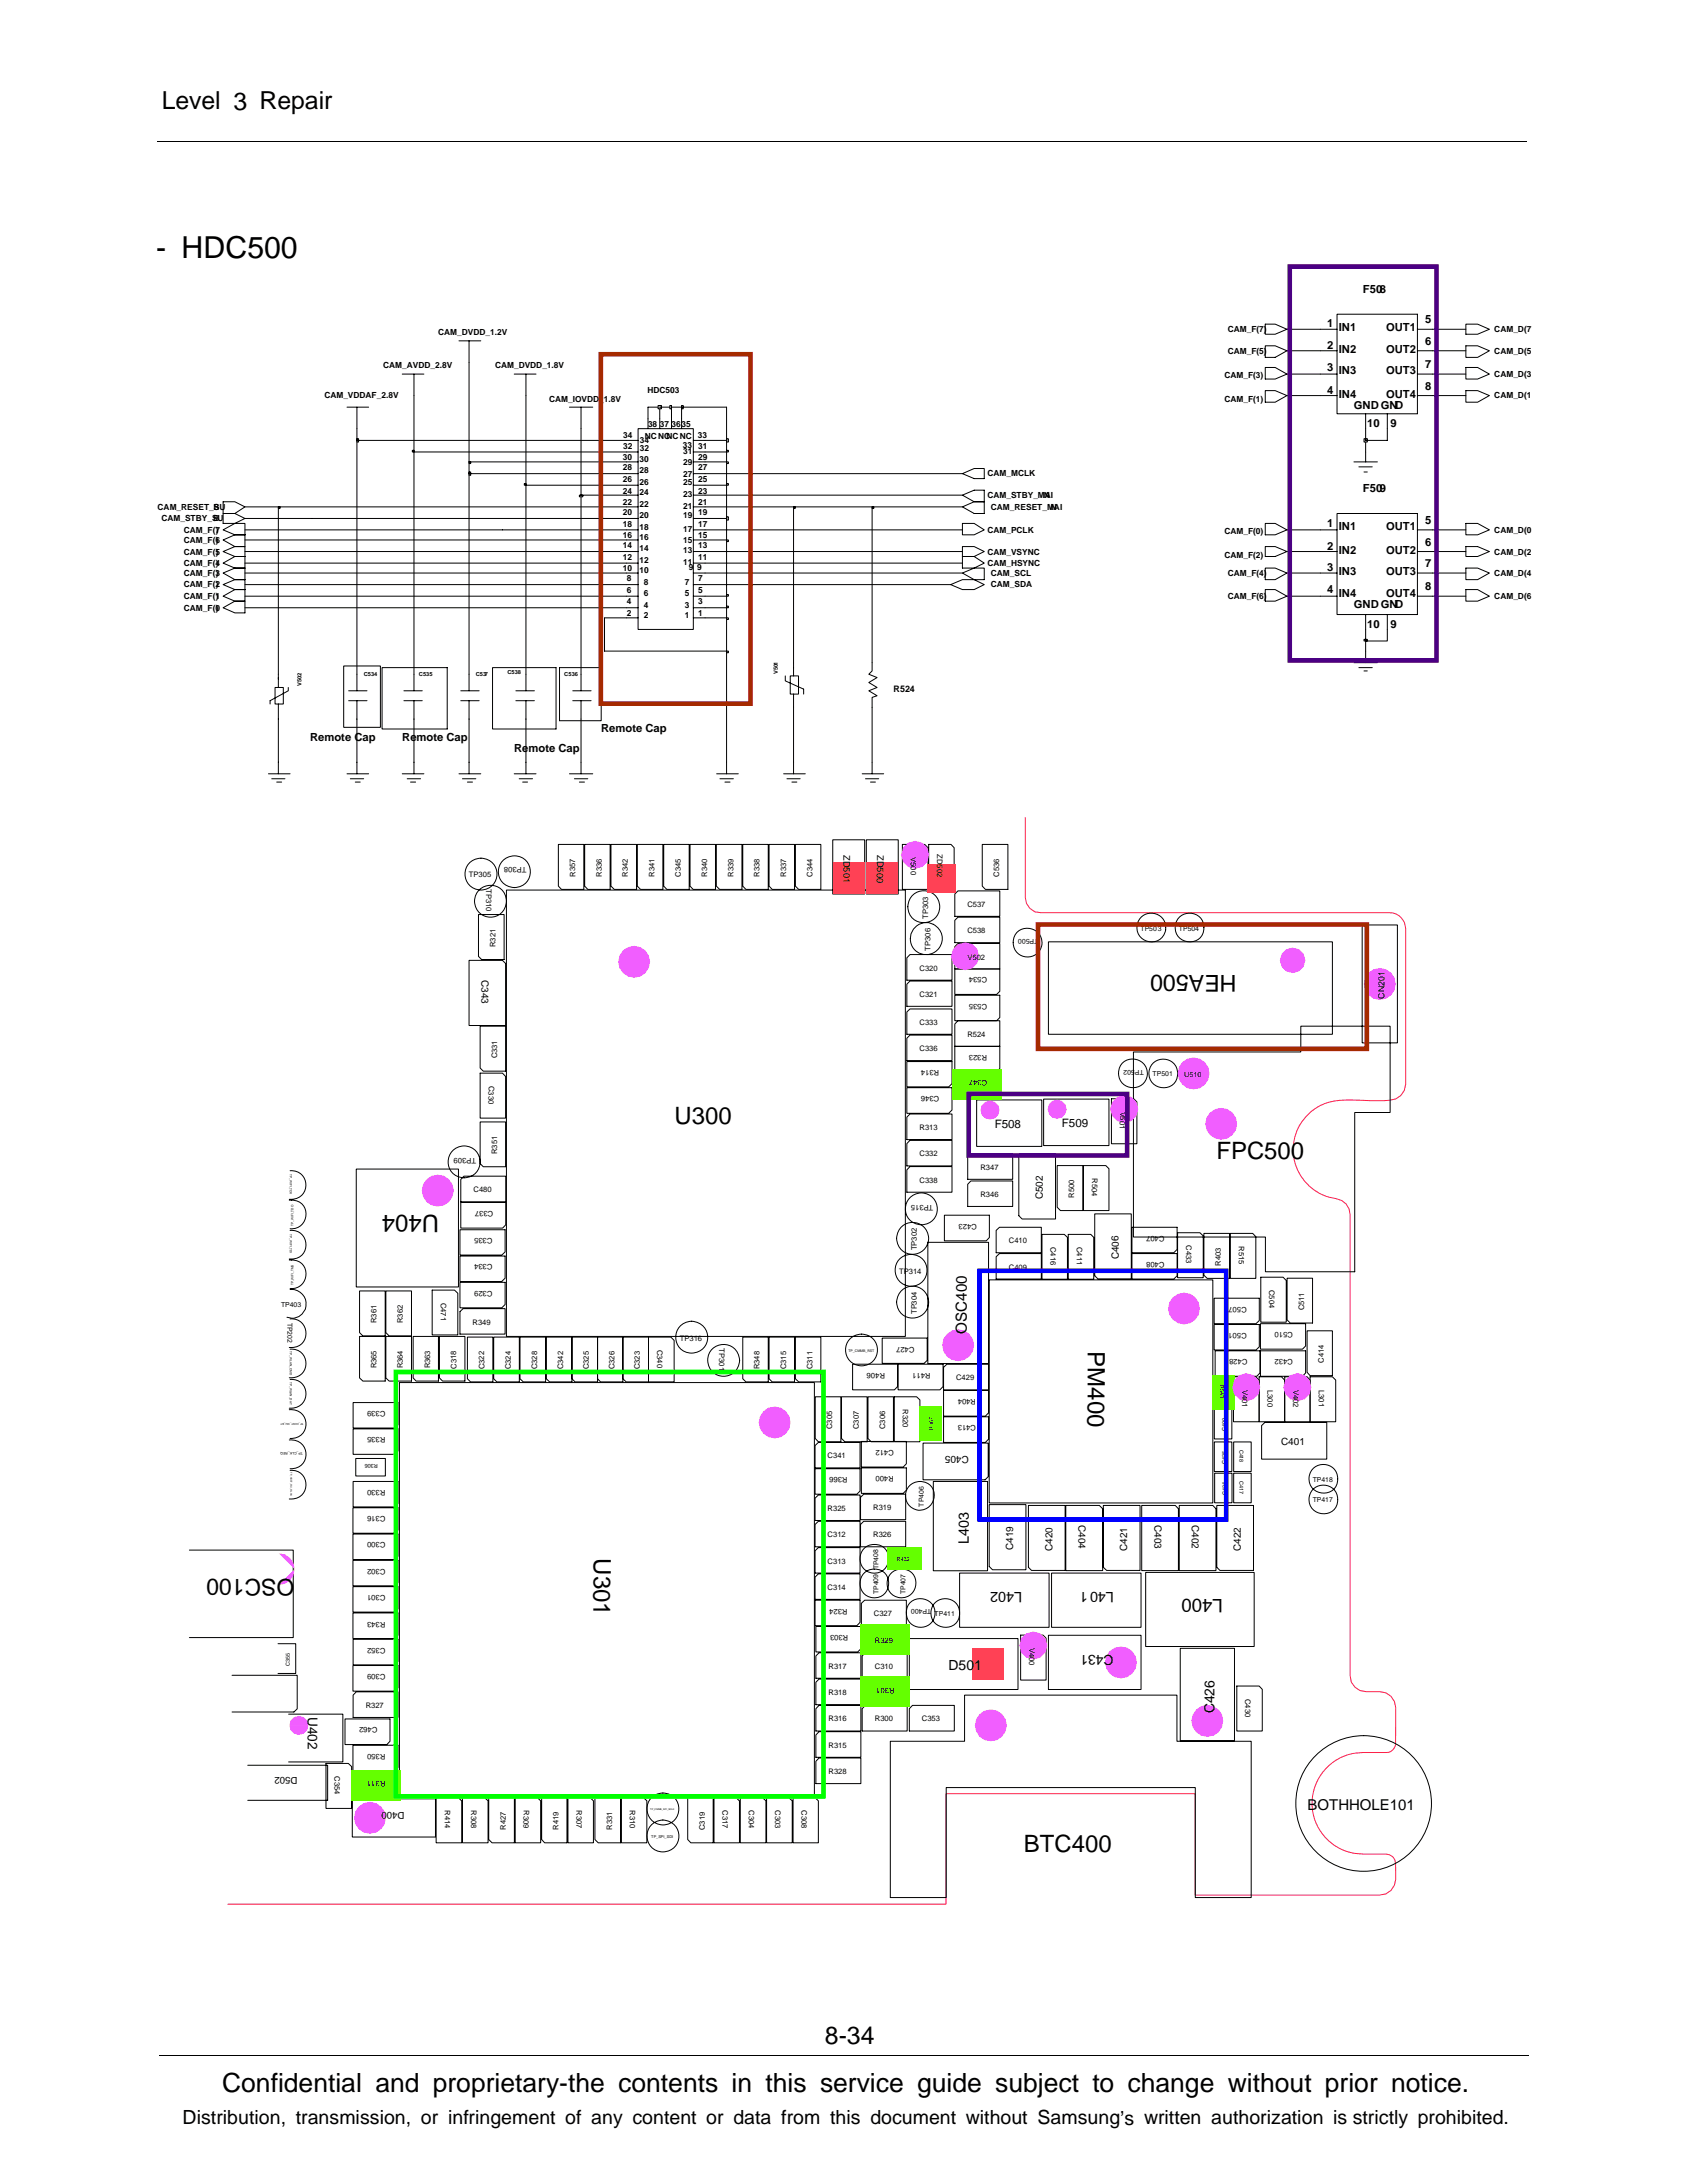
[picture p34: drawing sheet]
<svg xmlns="http://www.w3.org/2000/svg" width="216mm" height="279mm" viewBox="0 0 216 279" stroke-linecap="round" stroke-linejoin="round" font-family="sans-serif">
<defs><g id="words">
<text font-size="3.9" x="20" y="33.1">- HDC500</text>
<text font-size="3.4" x="28.4" y="267.7">Confidential and proprietary-the contents in this service guide subject to change without prior notice.</text>
<g font-size="3.2">
<text x="20.7" y="14">Level 3 Repair</text>
<text x="105.6" y="261.6">8-34</text>
</g>
<g font-size="3.1">
<text x="86.3" y="143.8">U300</text>
<text x="155.7" y="148.4">FPC500</text>
<text x="56.2" y="155.5" transform="rotate(-180 56.2 155.5)">U404</text>
<text x="139.2" y="173" transform="rotate(90 139.2 173)">PM400</text>
<text x="76" y="199.5" transform="rotate(90 76 199.5)">U301</text>
<text x="131" y="237">BTC400</text>
</g>
<text font-size="3" x="158.2" y="124.8" transform="rotate(-180 158.2 124.8)">HEA500</text>
<text font-size="2.9" x="37.7" y="202.1" transform="rotate(-180 37.7 202.1)">OSC100</text>
<text font-size="2.5" x="23.4" y="271.9">Distribution, transmission, or infringement of any content or data from this document without Samsung’s written authorization is strictly prohibited.</text>
<text font-size="2.4" x="156.5" y="204.7" transform="rotate(-180 156.5 204.7)">L400</text>
<g font-size="1.9">
<text x="123.7" y="170.7" transform="rotate(-90 123.7 170.7)">OSC400</text>
<text x="167.3" y="231.7">BOTHHOLE101</text>
</g>
<g font-size="1.8">
<text x="124" y="197.6" transform="rotate(-90 124 197.6)">L403</text>
<text x="130.8" y="203.8" transform="rotate(-180 130.8 203.8)">L402</text>
<text x="142.6" y="203.8" transform="rotate(-180 142.6 203.8)">L401</text>
<text x="121.4" y="213.7">D501</text>
<text x="142.5" y="211.8" transform="rotate(-180 142.5 211.8)">C431</text>
<text x="155.4" y="219.3" transform="rotate(-90 155.4 219.3)">C426</text>
</g>
<g font-size="1.7">
<text x="39.4" y="221" transform="rotate(90 39.4 221)">402</text>
<text x="39.4" y="219.8" transform="rotate(90 39.4 219.8)">U</text>
</g>
<g font-size="1.5">
<text x="127.3" y="144.4">F508</text>
<text x="135.9" y="144.3">F509</text>
</g>
<g font-size="1.4">
<text x="169.8" y="41.9">1</text>
<text x="174.4" y="37.5">F508</text>
<text x="182.4" y="41.4">5</text>
<text x="169.8" y="44.7">2</text>
<text x="169.8" y="47.5">3</text>
<text x="171.3" y="42.4">IN1</text>
<text x="171.3" y="45.1">IN2</text>
<text x="171.3" y="47.9">IN3</text>
<text x="177.4" y="42.4">OUT1</text>
<text x="177.4" y="45.1">OUT2</text>
<text x="177.4" y="47.9">OUT3</text>
<text x="182.4" y="44.2">6</text>
<text x="182.4" y="47.1">7</text>
<text x="169.8" y="50.4">4</text>
<text x="171.3" y="50.9">IN4</text>
<text x="173.3" y="52.4">GNDGND</text>
<text x="177.4" y="50.9">OUT4</text>
<text x="182.4" y="49.9">8</text>
<text x="175" y="54.7">10</text>
<text x="178" y="54.7">9</text>
<text x="174.4" y="63">F509</text>
<text x="169.8" y="67.4">1</text>
<text x="169.8" y="70.4">2</text>
<text x="171.3" y="67.9">IN1</text>
<text x="171.3" y="70.9">IN2</text>
<text x="177.4" y="67.9">OUT1</text>
<text x="177.4" y="70.9">OUT2</text>
<text x="182.4" y="67.1">5</text>
<text x="182.4" y="69.8">6</text>
<text x="169.8" y="73.1">3</text>
<text x="169.8" y="75.9">4</text>
<text x="171.3" y="73.6">IN3</text>
<text x="171.3" y="76.4">IN4</text>
<text x="173.3" y="77.9">GNDGND</text>
<text x="177.4" y="73.6">OUT3</text>
<text x="177.4" y="76.4">OUT4</text>
<text x="182.4" y="72.6">7</text>
<text x="182.4" y="75.6">8</text>
<text x="175" y="80.3">10</text>
<text x="178" y="80.3">9</text>
<text x="39.7" y="94.8">Remote Cap</text>
<text x="51.5" y="94.8">Remote Cap</text>
<text x="76.9" y="93.7">Remote Cap</text>
<text x="65.8" y="96.3">Remote Cap</text>
</g>
<g font-size="1.3">
<text x="61.6" y="125.4" transform="rotate(90 61.6 125.4)">C343</text>
<text x="133.5" y="153.5" transform="rotate(-90 133.5 153.5)">C502</text>
<text x="143.2" y="161.2" transform="rotate(-90 143.2 161.2)">C406</text>
<text x="164" y="185">C401</text>
<text x="124" y="186.3" transform="rotate(-180 124 186.3)">C405</text>
<text x="138" y="195.2" transform="rotate(90 138 195.2)">C404</text>
<text x="147.7" y="195.2" transform="rotate(90 147.7 195.2)">C403</text>
<text x="152.5" y="195.2" transform="rotate(90 152.5 195.2)">C402</text>
<text x="129.7" y="198.4" transform="rotate(-90 129.7 198.4)">C419</text>
<text x="134.7" y="198.5" transform="rotate(-90 134.7 198.5)">C420</text>
<text x="144.3" y="198.5" transform="rotate(-90 144.3 198.5)">C421</text>
<text x="158.8" y="198.5" transform="rotate(-90 158.8 198.5)">C422</text>
</g>
<g font-size="1.2">
<text x="108" y="109.5" transform="rotate(90 108 109.5)">ZD501</text>
<text x="112.2" y="109.5" transform="rotate(90 112.2 109.5)">ZD500</text>
<text x="38.1" y="227.5" transform="rotate(-180 38.1 227.5)">D502</text>
<text x="51.8" y="231.9" transform="rotate(-180 51.8 231.9)">D400</text>
</g>
<g font-size="1.1">
<text x="49" y="47.2">CAM_AVDD_2.8V</text>
<text x="56.1" y="42.9">CAM_DVDD_1.2V</text>
<text x="63.4" y="47.2">CAM_DVDD_1.8V</text>
<text x="157.1" y="45.3">CAM_F(5)</text>
<text x="157.1" y="42.5">CAM_F(7)</text>
<text x="191.2" y="45.3">CAM_D(5</text>
<text x="191.2" y="42.5">CAM_D(7</text>
<text x="41.5" y="51">CAM_VDDAF_2.8V</text>
<text x="70.3" y="51.4">CAM_IOVDD_1.8V</text>
<text x="82.9" y="50.3">HDC503</text>
<text x="156.7" y="51.4">CAM_F(1)</text>
<text x="156.7" y="48.4">CAM_F(3)</text>
<text x="191.2" y="51">CAM_D(1</text>
<text x="191.2" y="48.2">CAM_D(3</text>
<text x="79.7" y="58.9">30</text>
<text x="79.7" y="56">34</text>
<text x="79.7" y="57.5">32</text>
<text x="81.8" y="59.1">30</text>
<text x="81.9" y="56.6">34</text>
<text x="81.9" y="57.7">32</text>
<text x="82.5" y="56.1">NCNC</text>
<text x="82.9" y="54.7">38</text>
<text x="84.4" y="54.7">37</text>
<text x="85.3" y="56.1">NCNC</text>
<text x="85.9" y="54.7">3635</text>
<text x="87.4" y="57.3">33</text>
<text x="87.4" y="58.1">31</text>
<text x="87.4" y="59.5">29</text>
<text x="89.3" y="56">33</text>
<text x="89.4" y="57.4">31</text>
<text x="89.4" y="58.9">29</text>
<text x="20.2" y="65.2">CAM_RESET_SU</text>
<text x="27.3" y="65.2">B</text>
<text x="79.7" y="63.2">24</text>
<text x="79.7" y="64.6">22</text>
<text x="79.7" y="65.9">20</text>
<text x="79.7" y="60.2">28</text>
<text x="79.7" y="61.7">26</text>
<text x="81.8" y="63.4">24</text>
<text x="81.8" y="64.9">22</text>
<text x="81.8" y="60.6">28</text>
<text x="81.8" y="62.1">26</text>
<text x="87.4" y="63.6">23</text>
<text x="87.4" y="65.1">21</text>
<text x="87.4" y="61">27</text>
<text x="87.4" y="62.1">25</text>
<text x="89.4" y="63.2">23</text>
<text x="89.4" y="65.9">19</text>
<text x="89.4" y="64.6">21</text>
<text x="89.4" y="60.2">27</text>
<text x="89.4" y="61.7">25</text>
<text x="126.4" y="63.7">CAM_STBY_MAI</text>
<text x="126.4" y="61">CAM_MCLK</text>
<text x="126.8" y="65.2">CAM_RESET_MAI</text>
<text x="133.6" y="63.7">N</text>
<text x="134.5" y="65.2">N</text>
<text x="20.7" y="66.7">CAM_STBY_SU</text>
<text x="23.5" y="69.5">CAM_F(6</text>
<text x="23.5" y="71">CAM_F(5</text>
<text x="23.5" y="68.2">CAM_F(7</text>
<text x="27.3" y="66.7">B</text>
<text x="27.6" y="69.5">)</text>
<text x="27.6" y="71">)</text>
<text x="27.6" y="68.2">)</text>
<text x="79.7" y="67.4">18</text>
<text x="79.7" y="71.7">12</text>
<text x="79.7" y="68.9">16</text>
<text x="79.7" y="70.2">14</text>
<text x="81.8" y="66.4">20</text>
<text x="81.8" y="69.1">16</text>
<text x="81.8" y="70.6">14</text>
<text x="81.8" y="67.8">18</text>
<text x="87.4" y="66.4">19</text>
<text x="87.4" y="70.8">13</text>
<text x="87.4" y="69.5">15</text>
<text x="87.4" y="68.1">17</text>
<text x="89.4" y="71.7">11</text>
<text x="89.4" y="70.2">13</text>
<text x="89.4" y="68.9">15</text>
<text x="89.4" y="67.4">17</text>
<text x="126.4" y="71">CAM_VSYNC</text>
<text x="126.4" y="68.2">CAM_PCLK</text>
<text x="156.7" y="68.4">CAM_F(0)</text>
<text x="156.7" y="71.4">CAM_F(2)</text>
<text x="191.2" y="68.2">CAM_D(0</text>
<text x="191.2" y="71">CAM_D(2</text>
<text x="23.5" y="76.7">CAM_F(1</text>
<text x="23.5" y="75.2">CAM_F(2</text>
<text x="23.5" y="72.5">CAM_F(4</text>
<text x="23.5" y="73.7">CAM_F(3</text>
<text x="27.6" y="76.7">)</text>
<text x="27.6" y="75.2">)</text>
<text x="27.6" y="72.5">)</text>
<text x="27.6" y="73.7">)</text>
<text x="79.7" y="73.1">10</text>
<text x="80.2" y="74.4">8</text>
<text x="80.2" y="77.4">4</text>
<text x="80.2" y="75.9">6</text>
<text x="81.8" y="73.3">10</text>
<text x="81.8" y="72.1">12</text>
<text x="82.4" y="74.8">8</text>
<text x="82.4" y="77.8">4</text>
<text x="82.4" y="76.3">6</text>
<text x="87.4" y="72.3">11</text>
<text x="87.7" y="77.8">3</text>
<text x="87.7" y="76.3">5</text>
<text x="87.7" y="74.8">7</text>
<text x="88.2" y="73">9</text>
<text x="89.2" y="73">9</text>
<text x="89.4" y="77.4">3</text>
<text x="89.4" y="75.9">5</text>
<text x="89.4" y="74.4">7</text>
<text x="126.4" y="72.5">CAM_HSYNC</text>
<text x="126.8" y="75.2">CAM_SDA</text>
<text x="126.8" y="73.7">CAM_SCL</text>
<text x="157.1" y="73.7">CAM_F(4)</text>
<text x="157.1" y="76.7">CAM_F(6)</text>
<text x="191.2" y="76.7">CAM_D(6</text>
<text x="191.2" y="73.7">CAM_D(4</text>
<text x="23.5" y="78.2">CAM_F(0</text>
<text x="27.6" y="78.2">)</text>
<text x="80.2" y="78.9">2</text>
<text x="82.4" y="79.1">2</text>
<text x="87.7" y="79.1">1</text>
<text x="89.4" y="78.9">1</text>
<text x="114.4" y="88.6">R524</text>
<text x="177.2" y="127.8" transform="rotate(-90 177.2 127.8)">CN201</text>
</g>
<g font-size="1">
<text x="60" y="112.3">TP305</text>
<text x="62.2" y="113.8" transform="rotate(90 62.2 113.8)">TP310</text>
<text x="67.4" y="111" transform="rotate(-180 67.4 111)">TP308</text>
<text x="73.6" y="112.2" transform="rotate(-90 73.6 112.2)">R357</text>
<text x="77" y="112.2" transform="rotate(-90 77 112.2)">R336</text>
<text x="80.4" y="112.2" transform="rotate(-90 80.4 112.2)">R342</text>
<text x="83.8" y="112.2" transform="rotate(-90 83.8 112.2)">R341</text>
<text x="87.1" y="112.2" transform="rotate(-90 87.1 112.2)">C345</text>
<text x="90.5" y="112.2" transform="rotate(-90 90.5 112.2)">R340</text>
<text x="93.9" y="112.2" transform="rotate(-90 93.9 112.2)">R339</text>
<text x="97.2" y="112.2" transform="rotate(-90 97.2 112.2)">R338</text>
<text x="100.6" y="112.2" transform="rotate(-90 100.6 112.2)">R337</text>
<text x="104" y="112.2" transform="rotate(-90 104 112.2)">C344</text>
<text x="116.6" y="109.7" transform="rotate(90 116.6 109.7)">V500</text>
<text x="119.9" y="109.3" transform="rotate(90 119.9 109.3)">ZD502</text>
<text x="127.9" y="112.2" transform="rotate(-90 127.9 112.2)">C536</text>
<text x="118.8" y="117.6" transform="rotate(-90 118.8 117.6)">TP303</text>
<text x="123.8" y="116.1">C537</text>
<text x="123.8" y="119.4">C538</text>
<text x="63.4" y="121.2" transform="rotate(-90 63.4 121.2)">R321</text>
<text x="117.7" y="124.2">C320</text>
<text x="119.1" y="121.7" transform="rotate(-90 119.1 121.7)">TP306</text>
<text x="123.8" y="122.8">V502</text>
<text x="126.3" y="125.1" transform="rotate(-180 126.3 125.1)">C534</text>
<text x="117.7" y="127.6">C321</text>
<text x="117.7" y="131.2">C333</text>
<text x="126.3" y="128.5" transform="rotate(-180 126.3 128.5)">C535</text>
<text x="63.6" y="135.5" transform="rotate(-90 63.6 135.5)">C331</text>
<text x="117.7" y="134.5">C336</text>
<text x="120.2" y="136.9" transform="rotate(-180 120.2 136.9)">R314</text>
<text x="123.8" y="132.7">R524</text>
<text x="126.3" y="135" transform="rotate(-180 126.3 135)">R323</text>
<text x="62.5" y="139" transform="rotate(90 62.5 139)">C330</text>
<text x="120.2" y="140.3" transform="rotate(-180 120.2 140.3)">C346</text>
<text x="126.3" y="138.3" transform="rotate(-180 126.3 138.3)">C347</text>
<text x="143.3" y="142.3" transform="rotate(90 143.3 142.3)">V501</text>
<text x="60.9" y="148.2" transform="rotate(-180 60.9 148.2)">TP309</text>
<text x="63.6" y="147.7" transform="rotate(-90 63.6 147.7)">R351</text>
<text x="117.7" y="148">C332</text>
<text x="117.7" y="144.7">R313</text>
<text x="125.5" y="149.8">R347</text>
<text x="60.6" y="152.6">C480</text>
<text x="63.1" y="155" transform="rotate(-180 63.1 155)">C337</text>
<text x="117.7" y="151.4">C338</text>
<text x="119.4" y="154.2" transform="rotate(-180 119.4 154.2)">TP315</text>
<text x="125.5" y="153.2">R346</text>
<text x="137.5" y="153.3" transform="rotate(-90 137.5 153.3)">R500</text>
<text x="139.8" y="150.8" transform="rotate(90 139.8 150.8)">R504</text>
<text x="63" y="158.5" transform="rotate(-180 63 158.5)">C335</text>
<text x="63" y="161.8" transform="rotate(-180 63 161.8)">C334</text>
<text x="117.3" y="160" transform="rotate(-90 117.3 160)">TP302</text>
<text x="125" y="156.6" transform="rotate(-180 125 156.6)">C423</text>
<text x="129.1" y="159.1">C410</text>
<text x="134.4" y="159.6" transform="rotate(90 134.4 159.6)">C416</text>
<text x="137.8" y="159.6" transform="rotate(90 137.8 159.6)">C411</text>
<text x="149" y="158.2" transform="rotate(-180 149 158.2)">C407</text>
<text x="149" y="161.5" transform="rotate(-180 149 161.5)">C408</text>
<text x="151.8" y="159.4" transform="rotate(90 151.8 159.4)">C433</text>
<text x="158.5" y="159.5" transform="rotate(90 158.5 159.5)">R515</text>
<text x="56.4" y="166.7" transform="rotate(90 56.4 166.7)">C471</text>
<text x="63" y="165.2" transform="rotate(-180 63 165.2)">C329</text>
<text x="115.1" y="163">TP314</text>
<text x="129.1" y="162.5">C409</text>
<text x="156.3" y="162" transform="rotate(-90 156.3 162)">R403</text>
<text x="159.6" y="167.2" transform="rotate(-180 159.6 167.2)">C507</text>
<text x="162.4" y="165.1" transform="rotate(90 162.4 165.1)">C504</text>
<text x="166.9" y="167.7" transform="rotate(-90 166.9 167.7)">C511</text>
<text x="48.2" y="169.4" transform="rotate(-90 48.2 169.4)">R361</text>
<text x="51.6" y="169.4" transform="rotate(-90 51.6 169.4)">R362</text>
<text x="60.5" y="169.5">R349</text>
<text x="84.1" y="172.7" transform="rotate(90 84.1 172.7)">C340</text>
<text x="87" y="171.6">TP316</text>
<text x="92.1" y="172.6" transform="rotate(90 92.1 172.6)">TP301</text>
<text x="117" y="172.3" transform="rotate(-180 117 172.3)">C427</text>
<text x="117.3" y="168.2" transform="rotate(-90 117.3 168.2)">TP304</text>
<text x="159.6" y="170.6" transform="rotate(-180 159.6 170.6)">C501</text>
<text x="159.6" y="174" transform="rotate(-180 159.6 174)">C428</text>
<text x="165.5" y="170.5" transform="rotate(-180 165.5 170.5)">C510</text>
<text x="165.5" y="174" transform="rotate(-180 165.5 174)">C432</text>
<text x="48.2" y="175.2" transform="rotate(-90 48.2 175.2)">R365</text>
<text x="51.6" y="175.2" transform="rotate(-90 51.6 175.2)">R364</text>
<text x="55" y="175.2" transform="rotate(-90 55 175.2)">R363</text>
<text x="58.4" y="175.2" transform="rotate(-90 58.4 175.2)">C318</text>
<text x="62" y="175.3" transform="rotate(-90 62 175.3)">C322</text>
<text x="65.4" y="175.3" transform="rotate(-90 65.4 175.3)">C324</text>
<text x="68.7" y="175.3" transform="rotate(-90 68.7 175.3)">C328</text>
<text x="72.1" y="175.3" transform="rotate(-90 72.1 175.3)">C342</text>
<text x="75.4" y="175.3" transform="rotate(-90 75.4 175.3)">C325</text>
<text x="78.6" y="175.3" transform="rotate(-90 78.6 175.3)">C326</text>
<text x="81.9" y="175.3" transform="rotate(-90 81.9 175.3)">C323</text>
<text x="97.2" y="175.3" transform="rotate(-90 97.2 175.3)">R348</text>
<text x="100.6" y="175.3" transform="rotate(-90 100.6 175.3)">C315</text>
<text x="104" y="175.3" transform="rotate(-90 104 175.3)">C311</text>
<text x="113.3" y="175.7" transform="rotate(-180 113.3 175.7)">R406</text>
<text x="119.1" y="175.7" transform="rotate(-180 119.1 175.7)">R411</text>
<text x="122.4" y="176.7">C429</text>
<text x="124.9" y="179.1" transform="rotate(-180 124.9 179.1)">R404</text>
<text x="159" y="177.8" transform="rotate(90 159 177.8)">V401</text>
<text x="162.2" y="177.9" transform="rotate(90 162.2 177.9)">L300</text>
<text x="165.5" y="177.8" transform="rotate(90 165.5 177.8)">V402</text>
<text x="168.8" y="177.9" transform="rotate(90 168.8 177.9)">L301</text>
<text x="169.4" y="174.4" transform="rotate(-90 169.4 174.4)">C414</text>
<text x="49.3" y="180.6" transform="rotate(-180 49.3 180.6)">C339</text>
<text x="49.3" y="184" transform="rotate(-180 49.3 184)">R335</text>
<text x="106.5" y="182.9" transform="rotate(-90 106.5 182.9)">C305</text>
<text x="109.9" y="182.9" transform="rotate(-90 109.9 182.9)">C307</text>
<text x="113.3" y="182.9" transform="rotate(-90 113.3 182.9)">C306</text>
<text x="114.4" y="185.6" transform="rotate(-180 114.4 185.6)">C412</text>
<text x="115.5" y="180.4" transform="rotate(90 115.5 180.4)">R320</text>
<text x="124.9" y="182.4" transform="rotate(-180 124.9 182.4)">C413</text>
<text x="49.3" y="190.7" transform="rotate(-180 49.3 190.7)">R330</text>
<text x="105.9" y="186.7">C341</text>
<text x="108.5" y="189.1" transform="rotate(-180 108.5 189.1)">R366</text>
<text x="114.4" y="189" transform="rotate(-180 114.4 189)">R400</text>
<text x="49.3" y="197.4" transform="rotate(-180 49.3 197.4)">C300</text>
<text x="49.3" y="194.1" transform="rotate(-180 49.3 194.1)">C316</text>
<text x="105.9" y="196.8">C312</text>
<text x="105.9" y="193.4">R325</text>
<text x="111.8" y="193.3">R319</text>
<text x="111.8" y="196.8">R326</text>
<text x="49.3" y="200.8" transform="rotate(-180 49.3 200.8)">C302</text>
<text x="105.9" y="200.1">C313</text>
<text x="105.9" y="203.5">C314</text>
<text x="49.3" y="207.5" transform="rotate(-180 49.3 207.5)">R343</text>
<text x="49.3" y="204.2" transform="rotate(-180 49.3 204.2)">C301</text>
<text x="108.5" y="205.9" transform="rotate(-180 108.5 205.9)">R324</text>
<text x="108.6" y="209.3" transform="rotate(-180 108.6 209.3)">R303</text>
<text x="111.8" y="206.9">C327</text>
<text x="49.3" y="214.3" transform="rotate(-180 49.3 214.3)">C309</text>
<text x="49.3" y="210.9" transform="rotate(-180 49.3 210.9)">C352</text>
<text x="106" y="213.6">R317</text>
<text x="112" y="213.6">C310</text>
<text x="112" y="210.2">R329</text>
<text x="131.7" y="210.9" transform="rotate(90 131.7 210.9)">V400</text>
<text x="46.8" y="218.6">R327</text>
<text x="48.3" y="221.1" transform="rotate(-180 48.3 221.1)">C462</text>
<text x="106" y="220.3">R316</text>
<text x="106" y="217">R318</text>
<text x="112" y="220.3">R300</text>
<text x="114.5" y="216" transform="rotate(-180 114.5 216)">R301</text>
<text x="118" y="220.3">C353</text>
<text x="159.4" y="217.4" transform="rotate(90 159.4 217.4)">C430</text>
<text x="42.8" y="227.3" transform="rotate(90 42.8 227.3)">C354</text>
<text x="49.3" y="224.5" transform="rotate(-180 49.3 224.5)">R350</text>
<text x="49.3" y="227.9" transform="rotate(-180 49.3 227.9)">R311</text>
<text x="106" y="223.7">R315</text>
<text x="106" y="227.1">R328</text>
<text x="56.9" y="231.7" transform="rotate(90 56.9 231.7)">R414</text>
<text x="60.3" y="231.7" transform="rotate(90 60.3 231.7)">R308</text>
<text x="67" y="231.7" transform="rotate(90 67 231.7)">R309</text>
<text x="73.8" y="231.7" transform="rotate(90 73.8 231.7)">R307</text>
<text x="80.6" y="231.7" transform="rotate(90 80.6 231.7)">R310</text>
<text x="92.5" y="231.7" transform="rotate(90 92.5 231.7)">C317</text>
<text x="95.8" y="231.7" transform="rotate(90 95.8 231.7)">C304</text>
<text x="99.2" y="231.7" transform="rotate(90 99.2 231.7)">C303</text>
<text x="102.6" y="231.7" transform="rotate(90 102.6 231.7)">C308</text>
<text x="64.7" y="234.2" transform="rotate(-90 64.7 234.2)">R427</text>
<text x="71.5" y="234.2" transform="rotate(-90 71.5 234.2)">R419</text>
<text x="78.3" y="234.2" transform="rotate(-90 78.3 234.2)">R331</text>
<text x="90.2" y="234.2" transform="rotate(-90 90.2 234.2)">C319</text>
</g>
<g font-size=".9">
<text x="146" y="119.1">TP503</text>
<text x="150.9" y="119.1">TP504</text>
<text x="132.9" y="120.1" transform="rotate(-180 132.9 120.1)">TP500</text>
<text x="146.4" y="136.9" transform="rotate(-180 146.4 136.9)">TP502</text>
<text x="147.5" y="137.8">TP501</text>
<text x="151.6" y="137.8">U510</text>
<text x="36" y="167.3">TP403</text>
<text x="36.8" y="169.3" transform="rotate(90 36.8 169.3)">TP202</text>
<text x="168" y="189.7">TP418</text>
<text x="118.2" y="192.8" transform="rotate(-90 118.2 192.8)">TP406</text>
<text x="168" y="192.3">TP417</text>
<text x="112.4" y="204" transform="rotate(-90 112.4 204)">TP409 TP408</text>
<text x="115.9" y="204" transform="rotate(-90 115.9 204)">TP407</text>
<text x="119.2" y="205.9" transform="rotate(-180 119.2 205.9)">TP400</text>
<text x="119.6" y="206.8">TP411</text>
</g>
<g font-size=".7">
<text x="38.6" y="87.8" transform="rotate(-90 38.6 87.8)">V502</text>
<text x="46.5" y="86.5">C534</text>
<text x="53.6" y="86.5">C535</text>
<text x="60.9" y="86.5">C537</text>
<text x="64.9" y="86.3">C538</text>
<text x="72.2" y="86.5">C536</text>
<text x="99.5" y="86.3" transform="rotate(-90 99.5 86.3)">V501</text>
<text x="156.2" y="177.2" transform="rotate(90 156.2 177.2)">R543</text>
<text x="119.4" y="183.1" transform="rotate(-90 119.4 183.1)">R367</text>
<text x="156.9" y="183.2" transform="rotate(-90 156.9 183.2)">C400</text>
<text x="158.6" y="185.5" transform="rotate(90 158.6 185.5)">C418</text>
<text x="48.3" y="187.4" transform="rotate(-180 48.3 187.4)">R306</text>
<text x="156.9" y="187.4" transform="rotate(-90 156.9 187.4)">C425</text>
<text x="157" y="191.4" transform="rotate(-90 157 191.4)">C424</text>
<text x="158.6" y="189.5" transform="rotate(90 158.6 189.5)">C417</text>
<text x="114.8" y="199.7">R432</text>
<text x="37.1" y="213.2" transform="rotate(-90 37.1 213.2)">C355</text>
</g>
<text font-size=".5" x="83.4" y="235.2">TP_SPI_SDI</text>
<g font-size=".4">
<text x="37.1" y="150.3" transform="rotate(90 37.1 150.3)">TP_WIFI_TCK</text>
<text x="37.1" y="158" transform="rotate(90 37.1 158)">TP_WIFI_TDI</text>
<text x="37.5" y="156.9" transform="rotate(-90 37.5 156.9)">TP_WIFI_TDO</text>
<text x="37.6" y="164.5" transform="rotate(-90 37.6 164.5)">TP_WIFI_TMS</text>
<text x="37.1" y="173" transform="rotate(90 37.1 173)">TP_WLAN_CM D</text>
<text x="108.6" y="173">TP_CMMB_RST</text>
<text x="37.1" y="176.9" transform="rotate(90 37.1 176.9)">TP_WLAN_DAT</text>
<text x="38.8" y="185.9" transform="rotate(-180 38.8 185.9)">TP_CLK_REQ</text>
</g>
<g font-size=".3">
<text x="38.9" y="182.1" transform="rotate(-180 38.9 182.1)">TP_HOST_WU_BT</text>
<text x="37.2" y="188.4" transform="rotate(90 37.2 188.4)">TP_HOST_WU_WLAN</text>
<text x="83.2" y="231.6">TP_CMMB_SPI_SCLK</text>
</g>
</g></defs>
<g fill="none" stroke="#000" stroke-width=".13">
<path d="M20.2 18.1h175.3M61.2 117.1h3.3v5.7h-2.9l-.4-.4zM64.8 113.9h51.1v57.1h-51.1zM71.5 108.1h3.2v5.7h-2.8l-.4-.4zM74.8 108.1h3.3v5.7h-2.9l-.4-.4zM78.2 108.1h3.3v5.7h-2.9l-.4-.4zM81.6 108.1h3.2v5.7h-2.8l-.4-.4zM84.9 108.1h3.3v5.7h-2.9l-.4-.4zM88.3 108.1h3.3v5.7h-2.9l-.4-.4zM91.7 108.1h3.3v5.7h-2.9l-.4-.4zM95.1 108.1h3.2v5.7h-2.8l-.4-.4zM98.4 108.1h3.3v5.7h-2.9l-.4-.4z"/>
<path d="M101.8 108.1h3.3v5.7h-2.9l-.4-.4zM106.6 107.5h4.1v6.9h-4.1zM110.9 107.5h4.1v6.9h-4.1zM115.5 108.1h2.8l.5 .4v5.3h-3.3zM118.9 108.1h2.8l.4 .4v5.3h-3.2zM122.2 114.4l.4-.4h5.4v3.3h-5.8zM122.2 117.8l.4-.4h5.4v3.2h-5.8zM125.7 108.1h3.3v5.7h-2.9l-.4-.4zM174.3 118.4h4.5v15.1h-4.5zM60 122.9h4.3l.4 .4v8h-4.7zM61.4 137.4h2.9l.4 .4v5.3h-3.3zM61.4 131.3h3.3v5.8h-2.9l-.4-.4z"/>
<path d="M116.1 126l.4-.4h5.3v3.2h-5.7zM116.1 129.5l.4-.4h5.3v3.3h-5.7zM116.1 132.9l.4-.4h5.3v3.2h-5.7zM116.1 139.2h5.7v2.9l-.4 .4h-5.3zM116.1 135.9h5.7v2.8l-.4 .4h-5.3zM116.5 122.2h5.3v3.3h-5.7v-2.9zM122.2 137.2h5.8v2.8l-.4 .4h-5.4zM122.2 124h5.8v2.9l-.4 .4h-5.4zM122.2 127.4h5.8v2.8l-.4 .4h-5.4zM122.2 133.9h5.8v2.9l-.4 .4h-5.4zM122.2 121.2l.4-.4h5.4v3.2h-5.8zM122.6 130.6h5.4v3.3h-5.8v-2.8z"/>
<path d="M134.2 120.5h36.3v11.9h-36.3zM145.1 134.6h21.4v-3.3h11.4v11.1h-4.5v20.4h-11.5v-4.5h-16.8zM37 153.6a1.85 1.85 0 0 1 2.2 1.8 1.85 1.85 0 0 1-2.1 1.9M37.1 149.8a1.85 1.85 0 0 1 2 1.9 1.85 1.85 0 0 1-2.1 1.8M37.1 157.5a1.85 1.85 0 0 1 2.1 1.9 1.85 1.85 0 0 1-2.2 1.7M45.6 149.6h13.1v15.1h-13.1zM58.9 157.4h5.7v2.8l-.4 .4h-5.3zM59 153.9h5.7v2.9l-.4 .4h-5.3zM59.4 150.5h5.3v3.3h-5.7v-2.8zM61.4 143.6h3.3v5.7h-2.9l-.4-.4zM116.1 143l.4-.4h5.3v3.3h-5.7zM116.5 145.9h5.3v3.3h-5.7v-2.8z"/>
<path d="M116.5 149.3h5.3v3.3h-5.7v-2.9zM118.7 159h7.8v15.5h-7.8zM120.9 155.5h5.7v2.9l-.4 .4h-5.3zM123.8 148.1l.4-.4h5.4v3.2h-5.8zM124.2 151.2h5.4v3.2h-5.8v-2.8zM125 140.8h8.3v5.9h-8.3zM127.5 157.5l.4-.4h5.4v3.2h-5.8zM130.4 147.7h4.7v8.3h-4.3l-.4-.4zM133.4 158h2.8l.4 .4v5.3h-3.2zM133.6 140.7h8.3v5.9h-8.3zM135.3 149.2h3.3v5.7h-2.9l-.4-.4zM136.7 158h2.9l.4 .4v5.3h-3.3z"/>
<path d="M138.7 149.2h2.8l.4 .4v5.3h-3.2zM140.1 155.4h4.7v8.3h-4.3l-.4-.4zM142.2 140.6h2.9l.4 .4v5.4h-3.3zM144.9 157.1h5.7v2.8l-.4 .4h-5.3zM150.7 157.8h2.9l.4 .4v5.3h-3.3zM154.1 157.9h3.3v5.7h-2.9l-.4-.4zM157.5 157.9h2.8l.4 .4v5.3h-3.2zM37 161.3a1.85 1.85 0 0 1 2.2 1.7 1.85 1.85 0 0 1-2.1 1.9M37.1 165a1.83 1.83 0 0 1 2 2.1 1.83 1.83 0 0 1-2.4 1.5M37.1 172.7a1.85 1.85 0 0 1 2.1 1.9 1.85 1.85 0 0 1-2.2 1.7M37.1 176.6a1.86 1.86 0 0 1 2.1 1.9 1.86 1.86 0 0 1-2.2 1.7M37.1 168.8a1.85 1.85 0 0 1 2.1 1.9 1.85 1.85 0 0 1-2.2 1.8"/>
<path d="M45.2 179.5h5.7v2.9l-.4 .4h-5.3zM46 165.2h3.3v5.8h-2.9l-.4-.4zM46 171h3.3v5.8h-2.9l-.4-.4zM49.4 165.2h3.3v5.8h-2.9l-.4-.4zM49.4 171h3.3v5.8h-2.9l-.4-.4zM51.1 177h53.1v53h-53.1zM52.9 171h3.2v5.8h-2.8l-.4-.4zM55.3 165.1h2.9l.4 .4v5.4h-3.3zM56.2 171h3.3v5.8h-2.9l-.4-.4zM58.9 164.1h5.7v2.9l-.4 .4h-5.3zM58.9 160.8h5.7v2.8l-.4 .4h-5.3zM58.9 167.9l.4-.4h5.3v3.3h-5.7v-2.9"/>
<path d="M59.8 171.1h3.3v5.8h-2.9l-.4-.4zM63.2 171.1h3.3v5.8h-2.9l-.4-.4zM66.5 171.1h3.3v5.8h-2.8l-.5-.4zM69.9 171.1h3.3v5.8h-2.9l-.4-.4zM73.2 171.1h3.3v5.8h-2.9l-.4-.4zM76.5 171.1h3.2v5.8h-2.8l-.4-.4zM79.7 171.1h3.3v5.8h-2.9l-.4-.4zM83 171.1h2.9l.4 .5v5.3h-3.3zM95.1 171.1h3.2v5.8h-2.8l-.4-.4zM98.4 171.1h3.3v5.8h-2.9l-.4-.4zM101.8 171.1h3.3v5.8h-2.9l-.4-.4zM104.3 178.8h3.3v5.7h-2.9l-.4-.4z"/>
<path d="M107.7 178.8h3.3v5.7h-2.9l-.4-.4zM109.1 174.6h5.8v2.9l-.4 .4h-5.4zM111.1 178.8h3.2v5.7h-2.8l-.4-.4zM112.9 171.3h5.8v2.8l-.4 .4h-5.4zM114.4 178.8h2.9l.4 .4v5.3h-3.3zM114.9 174.6h5.8v2.9l-.4 .4h-5.4zM120.8 175l.4-.4h5.3v3.3h-5.7zM120.8 178h5.7v2.8l-.4 .5h-5.3zM126.6 163.8h28.6v28.6h-28.6zM127.5 160.8l.4-.4h5.4v3.3h-5.8zM144.9 160.4h5.7v2.9l-.4 .4h-5.3zM155.4 169.5h5.8v2.9l-.5 .4h-5.3z"/>
<path d="M155.4 166.2h5.8v2.8l-.5 .4h-5.3zM155.4 176.3h2.2v3.8h-2.2zM155.5 172.9h5.7v2.8l-.4 .4h-5.3zM157.9 176.2h2.8l.4 .4v5.4h-3.2zM161.1 176.2h2.9l.4 .4v5.4h-3.3zM161.3 172.9h5.8v2.8l-.4 .4h-5.4zM161.3 169.4h5.8v2.9l-.4 .4h-5.4zM161.4 163.5h2.8l.4 .4v5.3h-3.2zM164.4 176.2h2.9l.4 .4v5.4h-3.3zM164.7 163.6h3.3v5.7h-2.9l-.4-.4zM167.3 170.3h3.2v5.8h-2.8l-.4-.5zM167.7 176.2h2.8l.4 .4v5.4h-3.2z"/>
<path d="M24.2 198.4h13.3v11.2h-13.3M37 184.3a1.86 1.86 0 0 1 2.2 1.8 1.86 1.86 0 0 1-2.1 1.9M37 180.4a1.86 1.86 0 0 1 2.2 1.8 1.86 1.86 0 0 1-2.1 1.9M37.1 188.2a1.85 1.85 0 0 1 2.1 1.9 1.85 1.85 0 0 1-2.2 1.8M45.2 196.3h5.7v2.9l-.4 .4h-5.3zM45.2 199.7h5.7v2.9l-.4 .4h-5.3zM45.2 193h5.7v2.8l-.4 .4h-5.3zM45.2 189.6h5.7v2.8l-.4 .5h-5.3zM45.2 182.9h5.7v2.8l-.4 .4h-5.3zM45.5 186.7h3.8v2.2h-3.8zM104.3 195.1l.4-.4h5.4v3.3h-5.8zM104.3 198.5l.4-.4h5.4v3.2h-5.8z"/>
<path d="M104.3 185l.4-.4h5.4v3.3h-5.8zM104.3 191.7l.4-.4h5.4v3.3h-5.8zM104.3 188h5.8v2.8l-.4 .4h-5.4zM110.1 191.6l.4-.4h5.4v3.3h-5.8zM110.1 195.1l.4-.4h5.4v3.3h-5.8zM110.2 184.5h5.8v2.8l-.4 .5h-5.4zM110.2 187.9h5.8v2.8l-.4 .4h-5.4zM113.8 198.3h3.8v2.2h-3.8zM116.5 190.1a1.83 1.83 0 0 1 2.9 .6 1.83 1.83 0 0 1-1.5 2.6 1.83 1.83 0 0 1-2-2.3l.2-.5zM117.9 180.3h2.3v3.7h-2.3zM118.1 184.7h8.4v4.3l-.4 .4h-8zM119.4 189.6h7v11.4h-7z"/>
<path d="M120.8 181.3h5.7v2.9l-.4 .4h-5.3zM126.6 192.6h4.7v8.3h-4.3l-.4-.4zM131.6 192.7h4.7v8.3h-4.3l-.4-.4zM136.4 192.7h4.3l.4 .4v7.9h-4.7zM141.2 192.7h4.7v8.3h-4.3l-.4-.4zM146.1 192.7h4.3l.4 .4v7.9h-4.7zM150.9 192.7h4.3l.4 .4v7.9h-4.7zM155.4 180.4h2.2v3.8h-2.2zM155.4 184.6h2.2v3.7h-2.2zM155.4 188.6h2.3v3.7h-2.3zM157.9 188.6h2.2v3.7h-2.2zM157.9 184.6h2.2v3.7h-2.2z"/>
<path d="M161.5 182.5l.4-.4h7.9v4.7h-8.3zM29.7 214.4h8.3v4.3l-.4 .4h-7.9M35.6 210.4h2.2v3.8h-2.2M36.9 219.4h7v6.1h-7M45.2 203.1h5.7v2.8l-.4 .4h-5.3zM45.2 213.2h5.7v2.8l-.4 .5h-5.3zM45.2 206.4h5.7v2.9l-.4 .4h-5.3zM45.2 209.8h5.7v2.9l-.4 .4h-5.3zM45.6 216.5h5.3v3.3h-5.7v-2.8zM104.3 201.8l.4-.4h5.4v3.3h-5.8zM104.3 204.8h5.8v2.8l-.4 .5h-5.4zM104.4 208.2h5.8v2.8l-.4 .4h-5.4z"/>
<path d="M104.4 211.9l.4-.4h5.4v3.3h-5.8zM104.8 218.3h5.4v3.3h-5.8v-2.9zM104.8 214.9h5.4v3.3h-5.8v-2.9zM110.2 205.2l.5-.4h5.3v3.3h-5.8zM110.3 211.9l.4-.4h5.4v3.3h-5.8zM110.3 214.9h5.8v2.9l-.4 .4h-5.4zM110.3 208.6l.4-.4h5.4v3.2h-5.8zM110.7 218.3h5.4v3.3h-5.8v-2.9zM114.1 201.3a1.85 1.85 0 0 1 3 .8 1.85 1.85 0 0 1-1.9 2.4 1.85 1.85 0 0 1-1.4-2.8zM116.4 209.7h13.9v6.5h-13.9zM116.8 218.3h5.3v3.3h-5.7v-2.9zM122.8 201.3h11.5v7h-11.5z"/>
<path d="M130.6 209.3h2.9l.4 .4v5.3h-3.3zM134.2 209.3h11.8v6.9h-11.8zM134.6 201.3h11.4v7h-11.4zM146.6 201.3h13.9v9.4h-13.9zM151 211h7v11.8h-7zM158.3 215.8h2.8l.4 .4v5.4h-3.2zM160.4 201h-4.3l-.4-.4v-7.9h4.7v8.3M31.7 225.9h10.2v4.5h-10.2M41.7 225.7h2.9l.4 .4v5.4h-3.3zM44.2 220h5.7v2.9l-.4 .4h-5.3zM45.1 230.2h10.6v4.9h-10.6zM45.2 223.4h5.7v2.8l-.4 .5h-5.3z"/>
<path d="M45.2 226.8h5.7v2.9l-.4 .4h-5.3zM55.8 230.1h2.9l.4 .4v5.4h-3.3zM59.2 230.1h2.8l.5 .4v5.4h-3.3zM62.5 230.1h3.3v5.8h-2.8l-.5-.5zM65.9 230.1h2.9l.4 .4v5.4h-3.3zM69.3 230.1h3.3v5.8h-2.9l-.4-.5zM72.7 230.1h2.8l.4 .4v5.4h-3.2zM76.1 230.1h3.3v5.8h-2.8l-.5-.5zM79.5 230.1h2.9l.4 .4v5.4h-3.3zM88 230.1h3.3v5.8h-2.9l-.4-.5zM91.4 230.1h2.8l.4 .4v5.4h-3.2zM94.7 230.1h2.9l.4 .4v5.4h-3.3z"/>
<path d="M98.1 230.1h2.9l.4 .4v5.4h-3.3zM101.5 230.1h2.8l.4 .4v5.4h-3.2zM104.8 221.6h5.4v3.3h-5.8v-2.8zM104.8 225h5.4v3.3h-5.8v-2.9zM113.9 222.9h9.5v-5.9h27.2v5.9h9.5v20h-7.1v-14.1h-31.9v14.1h-7.2zM20.4 263h175.3"/>
<circle cx="61.6" cy="111.9" r="2.05"/>
<circle cx="62.8" cy="115.4" r="2.04"/>
<circle cx="65.8" cy="111.6" r="2.04"/>
<circle cx="118.2" cy="116" r="2.04"/>
<circle cx="147.3" cy="118.7" r="1.84"/>
<circle cx="152.2" cy="118.7" r="1.84"/>
<circle cx="118.5" cy="120.1" r="2.04"/>
<circle cx="131.5" cy="120.6" r="1.84"/>
<circle cx="145" cy="137.4" r="1.84"/>
<circle cx="148.9" cy="137.4" r="1.84"/>
<circle cx="152.8" cy="137.4" r="1.84"/>
<circle cx="59.4" cy="148.7" r="2.04"/>
<circle cx="116.8" cy="158.5" r="2.05"/>
<circle cx="117.9" cy="154.7" r="2.04"/>
<circle cx="88.5" cy="171.2" r="2.05"/>
<circle cx="92.6" cy="174.1" r="2.05"/>
<circle cx="110.3" cy="172.8" r="2.04"/>
<circle cx="116.6" cy="162.6" r="2.04"/>
<circle cx="116.8" cy="166.7" r="2.04"/>
<circle cx="111.9" cy="199.5" r="1.84"/>
<circle cx="169.4" cy="191.9" r="1.84"/>
<circle cx="169.4" cy="189.3" r="1.84"/>
<circle cx="111.9" cy="202.7" r="1.84"/>
<circle cx="117.8" cy="206.4" r="1.84"/>
<circle cx="121" cy="206.4" r="1.84"/>
<circle cx="84.8" cy="231.5" r="2.04"/>
<circle cx="84.9" cy="235" r="2.05"/>
<circle cx="174.5" cy="230.8" r="8.7"/>
</g>
<path d="M131.2 104.6v10.3a1.95 1.95 0 0 0 2 1.9h44.6a2.06 2.06 0 0 1 2.1 2.1v19.9a2.1 2.1 0 0 1-2.1 2h-3.3a13.3 13.3 0 0 0-5 .5 6.3 6.3 0 0 0-3.9 6.6 6.3 6.3 0 0 0 5.4 5.5 2.04 2.04 0 0 1 1.8 2v59.1a2.02 2.02 0 0 0 2 2h1.8a2.06 2.06 0 0 1 2 2.1v4.5a1.19 1.19 0 0 1-1.2 1.2h-3a6.5 6.5 0 0 0-6.5 6.5 6.5 6.5 0 0 0 6.5 6.5h3a1.19 1.19 0 0 1 1.2 1.2v2a2.06 2.06 0 0 1-2 2h-23.6v-12.9h-31.9v14.1h-91.9" fill="none" stroke="#ff1e46" stroke-width=".13"/>
<circle cx="126.8" cy="220.8" r="2.05" fill="#f15eff"/>
<path d="M121.9 136.9h6.4v3.9h-6.4z" fill="#64ff00"/>
<g fill="#f15eff">
<circle cx="154.5" cy="220.3" r="2.04"/>
<circle cx="143.5" cy="212.8" r="2.04"/>
<circle cx="176.6" cy="125.9" r="2.04"/>
<circle cx="47.3" cy="232.7" r="2.04"/>
</g>
<path d="M124.4 210.9h4v4.1h-4z" fill="#ff4155"/>
<g fill="#f15eff">
<path d="M35.7 202.9l2-2.1a1.99 1.99 0 0 1-2 2.1z"/>
<path d="M35.7 198.8a2.02 2.02 0 0 1 2 2z"/>
<circle cx="126.7" cy="142.1" r="1.22"/>
<circle cx="135.3" cy="142" r="1.24"/>
<circle cx="156.3" cy="143.8" r="2.04"/>
<circle cx="165.4" cy="122.9" r="1.64"/>
<circle cx="122.6" cy="172.2" r="2.05"/>
<circle cx="151.5" cy="167.5" r="2.03"/>
</g>
<g fill="#64ff00">
<path d="M110 214.6h6.4v3.9h-6.4z"/>
<path d="M44.9 226.5h6.3v3.9h-6.3z"/>
<path d="M110 207.9h6.4v3.9h-6.4z"/>
<path d="M117.6 180h2.9v4.4h-2.9z"/>
<path d="M113.5 198h4.4v2.8h-4.4z"/>
<path d="M155.1 176h2.9v4.4h-2.9z"/>
</g>
<g fill="#f15eff">
<path d="M37 220.8h2.5a1.23 1.23 0 0 1-1.3 1.3 1.23 1.23 0 0 1-1.2-1.3z"/>
<path d="M37.2 220.2a1.23 1.23 0 0 1 1.4-.6 1.23 1.23 0 0 1 .9 1.2h-2.5z"/>
<circle cx="81.2" cy="123.1" r="2.04"/>
<circle cx="99.1" cy="182" r="2.04"/>
<circle cx="56" cy="152.4" r="2.05"/>
<circle cx="152.8" cy="137.4" r="2.04"/>
<circle cx="132.3" cy="210.6" r="1.8"/>
<circle cx="159.5" cy="177.5" r="1.79"/>
<circle cx="166" cy="177.5" r="1.79"/>
<circle cx="117.1" cy="109.4" r="1.79"/>
<circle cx="143.9" cy="141.9" r="1.8"/>
<circle cx="123.5" cy="122.4" r="1.79"/>
</g>
<g fill="#ff4155">
<path d="M110.9 110.3h4.1v4.1h-4.1z"/>
<path d="M106.6 110.3h4.1v4.1h-4.1z"/>
<path d="M118.7 110.7h3.6v3.6h-3.6z"/>
</g>
<g fill="none" stroke="#000" stroke-width=".13">
<path d="M44.4 52.1h2.8M45.7 56.4v32M45.7 52.1v2.8M51.5 47.9h2.8M53 47.9v2.7M53 57.8v30.6M58.7 43.6h2.8M60 43.6v2.8M65.8 47.9h2.8M67.3 47.9v2.7M72.9 52.1h3M74.4 52.1v2.8"/>
<path d="M80.2 59.1h1.5M80.2 57.8h1.5M80.2 56.4h1.5M81.7 54.9h7v25.7h-7zM82.9 53.6v1.3M84.4 53.6v1.3M85.9 53.6v1.3M87.2 53.6v1.3M88.7 59.1h1.5M88.7 57.8h1.5M88.7 56.4h1.5M161.9 41.5h1.3l1.5 .6-1.5 .7h-1.3z"/>
<path d="M161.9 50h1.3l1.5 .6-1.5 .9h-1.3zM161.9 47h1.3l1.5 .9-1.5 .6h-1.3zM161.9 44.3h1.3l1.5 .6-1.5 .8h-1.3zM169 47.9h2.1M169 42.1h2.1M169 50.6h2.1M169 44.9h2.1M171.1 40.2h10.3v12.8h-10.3zM173.3 59.1h3M173.9 59.8h1.7M174.8 53v1.9M174.8 57.8v1.3"/>
<path d="M177.5 53v1.9M181.4 47.9h1.9M181.4 42.1h1.9M181.4 50.6h1.9M181.4 44.9h1.9M187.6 44.3h1.5l1.5 .6-1.5 .8h-1.5zM187.6 41.5h1.5l1.5 .6-1.5 .7h-1.5zM187.6 47h1.5l1.5 .9-1.5 .6h-1.5zM187.6 50h1.5l1.5 .6-1.5 .9h-1.5zM28.6 67.8l1.5-.8h1.2v1.5h-1.2zM28.6 77.8l1.5-.9h1.2v1.5h-1.2zM28.6 72.1l1.5-.9h1.2v1.5h-1.2z"/>
<path d="M28.6 76.3l1.5-.8h1.2v1.4h-1.2zM28.6 70.6l1.5-.6h1.2v1.2h-1.2zM28.6 69.1l1.5-.6h1.2v1.5h-1.2zM28.6 74.8l1.5-.6h1.2v1.3h-1.2zM28.6 73.3l1.5-.6h1.2v1.5h-1.2zM28.6 64.2h1.5l1.2 .7-1.2 .8h-1.5zM28.6 65.7h1.5l1.2 .7-1.2 .6h-1.5zM35.6 64.9v23.1M60 60.6v27.8M67.3 62.1v26.3M74.4 63.4v25M77.4 79.1v4.2h15.6v15.7"/>
<path d="M80.2 63.4h1.5M80.2 72.1h1.5M80.2 62.1h1.5M80.2 64.9h1.5M80.2 67.8h1.5M80.2 66.4h1.5M80.2 73.3h1.5M80.2 60.6h1.5M80.2 70.6h1.5M80.2 79.1h1.5M80.2 77.8h1.5M80.2 74.8h1.5"/>
<path d="M80.2 76.3h1.5M80.2 69.1h1.5M88.7 63.4h1.5M88.7 72.1h1.5M88.7 62.1h1.5M88.7 64.9h1.5M88.7 67.8h1.5M88.7 66.4h1.5M88.7 73.3h1.5M88.7 60.6h1.5M88.7 70.6h1.5M88.7 79.1h1.5"/>
<path d="M88.7 77.8h1.5M88.7 74.8h1.5M88.7 76.3h1.5M88.7 69.1h1.5M101.6 64.9v21.6M111.6 64.9v21l-.4 .4 1 .4-1 .7 1 .6-1 .4 1 .6-.6 .3v9.7M121.7 74.8l1.5-.6h1.5l1.3 .6-1.3 .7h-1.5zM123.2 73.3l1.5-.6h1.3v1.5h-1.3zM123.2 67h1.5l1.3 .8-1.3 .7h-1.5zM123.2 71.2h1.5l1.3 .9-1.3 .6h-1.5zM123.2 60.6l1.5-.6h1.3v1.3h-1.3zM123.2 64.9l1.5-.7h1.3v1.5h-1.3z"/>
<path d="M123.2 70h1.5l1.3 .6-1.3 .6h-1.5zM123.2 63.4l1.5-.7h1.3v1.5h-1.3zM161.9 75.5h1.3l1.5 .8-1.5 .6h-1.3zM161.9 67h1.3l1.5 .8-1.5 .7h-1.3zM161.9 70h1.3l1.5 .6-1.5 .6h-1.3zM161.9 72.7h1.3l1.5 .6-1.5 .9h-1.3zM169 67.8h2.1M169 73.3h2.1M169 70.6h2.1M169 76.3h2.1M171.1 65.7h10.3v13h-10.3zM174.6 60.4h.4"/>
<path d="M174.8 78.7v1.9M177.5 78.7v1.9M181.4 67.8h1.9M181.4 73.3h1.9M181.4 70.6h1.9M181.4 76.3h1.9M187.6 72.7h1.5l1.5 .6-1.5 .9h-1.5zM187.6 70h1.5l1.5 .6-1.5 .6h-1.5zM187.6 67h1.5l1.5 .8-1.5 .7h-1.5zM187.6 75.5h1.5l1.5 .8-1.5 .6h-1.5zM34.4 99h2.7M34.8 99.7h1.7"/>
<path d="M35.2 88h1.1v2.1h-1.1zM35.6 90.1v8.9M36.9 88v.4l-2.3 1.3v.4M44.4 99h2.8M44.6 88.4h2.4M44.6 89.7h2.4M44.8 99.7h1.7M45.7 89.7v9.3M51.5 99h2.8M51.7 88.4h2.3M51.7 89.7h2.3M52.1 99.7h1.7"/>
<path d="M53 89.7v9.3M58.7 99h2.8M59 88.4h2.3M59 89.7h2.3M59.2 99.7h1.7M60 89.7v9.3M65.8 99h2.8M66 88.4h2.4M66 89.7h2.4M66.4 99.7h1.8M67.3 89.7v9.3M72.9 99h3"/>
<path d="M73.3 88.4h2.3M73.3 89.7h2.3M73.5 99.7h1.7M74.4 89.7v9.3M91.7 99h2.8M92.1 99.7h1.8M100.3 99h2.8M100.5 86.5v.6l2.3 1.1v.6M100.7 99.7h1.7M101.1 86.5h1.1v2.3h-1.1zM101.6 88.8v10.2M110.3 99h2.8"/>
<path d="M110.8 99.7h1.7M173.3 84.8h3M173.9 85.4h1.7M174.6 85.9h.4M174.8 83.3v1.5M35.4 100.1h.6M45.5 100.1h.6M52.5 100.1h.7M59.8 100.1h.7M66.9 100.1h.6M74.1 100.1h.7M92.8 100.1h.6"/>
<path d="M101.3 100.1h.7M111.4 100.1h.6"/>
</g>
<path d="M93 83.3h.2v.2h-.2z" fill="#c2c2c2"/>
<path d="M93 79.1v4.2M93 83.3h.2v.2h-.2zM174.8 82v1.3" fill="none" stroke="#000" stroke-width=".13"/>
<path d="M174.6 81.8h.4v.2h-.4z" fill="#c2c2c2"/>
<path d="M77.4 79.1h2.8M90.2 79.1h2.8M174.6 81.8h.4v.2h-.4zM174.8 80.6v1.4h2.7v-1.4" fill="none" stroke="#000" stroke-width=".13"/>
<path d="M93 79.1h.2v.2h-.2z" fill="#c2c2c2"/>
<path d="M31.3 77.8h48.9M90.2 77.8h2.8v1.3M93 79.1h.2v.2h-.2z" fill="none" stroke="#000" stroke-width=".13"/>
<path d="M93 77.6h.2v.2h-.2z" fill="#c2c2c2"/>
<path d="M31.3 76.3h48.9M90.2 76.3h2.8v1.5M93 77.6h.2v.2h-.2z" fill="none" stroke="#000" stroke-width=".13"/>
<path d="M93 76.1h.2v.2h-.2z" fill="#c2c2c2"/>
<g fill="none" stroke="#000" stroke-width=".13">
<path d="M31.3 74.8h48.9M31.3 73.3h48.9M31.3 72.1h48.9M31.3 70.6h48.9M31.3 69.1h48.9M90.2 69.1h2.8v7.2M90.2 74.8h31.5M90.2 73.3h33M90.2 72.1h33M90.2 70.6h33M93 76.1h.2v.2h-.2zM164.7 76.3h4.3"/>
<path d="M164.7 73.3h4.3M164.7 70.6h4.3M183.3 76.3h4.3M183.3 73.3h4.3M183.3 70.6h4.3"/>
</g>
<path d="M93 69.1h.2v.2h-.2z" fill="#c2c2c2"/>
<path d="M31.3 67.8h48.9M31.3 66.4h48.9M90.2 66.4h2.8v2.7M90.2 67.8h33M93 69.1h.2v.2h-.2zM164.7 67.8h4.3M183.3 67.8h4.3" fill="none" stroke="#000" stroke-width=".13"/>
<path d="M93 66.1h.2v.5h-.2z" fill="#c2c2c2"/>
<path d="M31.3 64.9h4.3M93 66.1h.2v.5h-.2zM93 62.1v4.3" fill="none" stroke="#000" stroke-width=".13"/>
<path d="M35.6 64.9h.2v.2h-.2z" fill="#c2c2c2"/>
<path d="M35.6 64.9h.2v.2h-.2zM35.6 64.9h44.6M90.2 64.9h11.4" fill="none" stroke="#000" stroke-width=".13"/>
<path d="M101.6 64.9h.2v.2h-.2z" fill="#c2c2c2"/>
<path d="M101.6 64.9h.2v.2h-.2zM101.6 64.9h10" fill="none" stroke="#000" stroke-width=".13"/>
<path d="M111.6 64.9h.2v.2h-.2z" fill="#c2c2c2"/>
<path d="M111.6 64.9h.2v.2h-.2zM111.6 64.9h11.6" fill="none" stroke="#000" stroke-width=".13"/>
<path d="M74.1 63.4h.5v.2h-.5z" fill="#c2c2c2"/>
<path d="M74.4 54.9v8.5h5.8M74.1 63.4h.5v.2h-.5zM90.2 63.4h33" fill="none" stroke="#000" stroke-width=".13"/>
<path d="M67.1 61.9h.2v.2h-.2z" fill="#c2c2c2"/>
<path d="M67.3 50.6v11.5h12.9M67.1 61.9h.2v.2h-.2zM90.2 62.1h2.8" fill="none" stroke="#000" stroke-width=".13"/>
<path d="M93 61.9h.2v.2h-.2z" fill="#c2c2c2"/>
<path d="M93 59.1v3M93 61.9h.2v.2h-.2z" fill="none" stroke="#000" stroke-width=".13"/>
<path d="M60 60.4h.2v.4h-.2z" fill="#c2c2c2"/>
<path d="M60 59.1v1.5h20.2M60 60.4h.2v.4h-.2zM90.2 60.6h33" fill="none" stroke="#000" stroke-width=".13"/>
<path d="M60 59.1h.2v.2h-.2z" fill="#c2c2c2"/>
<path d="M60 59.1h.2v.2h-.2zM60 46.4v12.7h20.2M90.2 59.1h2.8" fill="none" stroke="#000" stroke-width=".13"/>
<path d="M93 59.1h.2v.2h-.2z" fill="#c2c2c2"/>
<path d="M93 59.1h.2v.2h-.2zM93 57.8v1.3" fill="none" stroke="#000" stroke-width=".13"/>
<path d="M52.8 57.6h.2v.2h-.2z" fill="#c2c2c2"/>
<path d="M52.8 57.6h.2v.2h-.2zM53 50.6v7.2h27.2M90.2 57.8h2.8" fill="none" stroke="#000" stroke-width=".13"/>
<path d="M93 57.6h.2v.2h-.2z" fill="#c2c2c2"/>
<path d="M93 57.6h.2v.2h-.2zM93 56.4v1.4M174.8 56.4v1.4" fill="none" stroke="#000" stroke-width=".13"/>
<path d="M45.7 56.2h.2v.4h-.2z" fill="#c2c2c2"/>
<path d="M45.7 56.2h.2v.4h-.2zM45.7 54.9v1.5h34.5M90.2 56.4h2.8" fill="none" stroke="#000" stroke-width=".13"/>
<path d="M93 56.2h.2v.4h-.2z" fill="#c2c2c2"/>
<path d="M93 56.2h.2v.4h-.2zM93 52.1v4.3" fill="none" stroke="#000" stroke-width=".13"/>
<path d="M174.6 56.2h.4v.4h-.4z" fill="#c2c2c2"/>
<path d="M82.9 53.6v-1.5h1.5v1.5M85.9 52.1v1.5M87.2 52.1v1.5M174.6 56.2h.4v.4h-.4zM174.8 54.9v1.5h2.7v-1.5" fill="none" stroke="#000" stroke-width=".13"/>
<path d="M84.2 51.9h.4v.4h-.4z" fill="#c2c2c2"/>
<path d="M84.2 51.9h.4v.4h-.4zM84.4 52.1h1.5" fill="none" stroke="#000" stroke-width=".13"/>
<path d="M85.7 51.9h.2v.4h-.2z" fill="#c2c2c2"/>
<path d="M85.7 51.9h.2v.4h-.2zM85.9 52.1h1.3" fill="none" stroke="#000" stroke-width=".13"/>
<path d="M87.2 51.9h.2v.4h-.2z" fill="#c2c2c2"/>
<g fill="none" stroke="#000" stroke-width=".13">
<path d="M87.2 51.9h.2v.4h-.2zM87.2 52.1h5.8M164.7 50.6h4.3M164.7 47.9h4.3M164.7 44.9h4.3M164.7 42.1h4.3M183.3 50.6h4.3M183.3 47.9h4.3M183.3 44.9h4.3M183.3 42.1h4.3M44 85.2h4.7v7.9h-4.7zM48.9 85.4h8.3v7.9h-8.3z"/>
<path d="M63 85.4h8.2v7.9h-8.2zM71.6 85.4h5.3v6.8h-5.3z"/>
</g>
<path d="M76.9 45.3h19.2v44.8h-19.2zM132.8 118.3h42.1v15.9h-42.1z" fill="none" stroke="#a52a00" stroke-width=".59"/>
<path d="M125.4 162.6h31.5v31.9h-31.5z" fill="none" stroke="#00f" stroke-width=".59"/>
<path d="M50.7 175.6h54.7v54.3h-54.7z" fill="none" stroke="#0f0" stroke-width=".59"/>
<path d="M165.1 34.1h18.7v50.4h-18.7zM124 140h20.3v7.9h-20.3z" fill="none" stroke="#4b0083" stroke-width=".59"/>
<use href="#words"/>
</svg>
